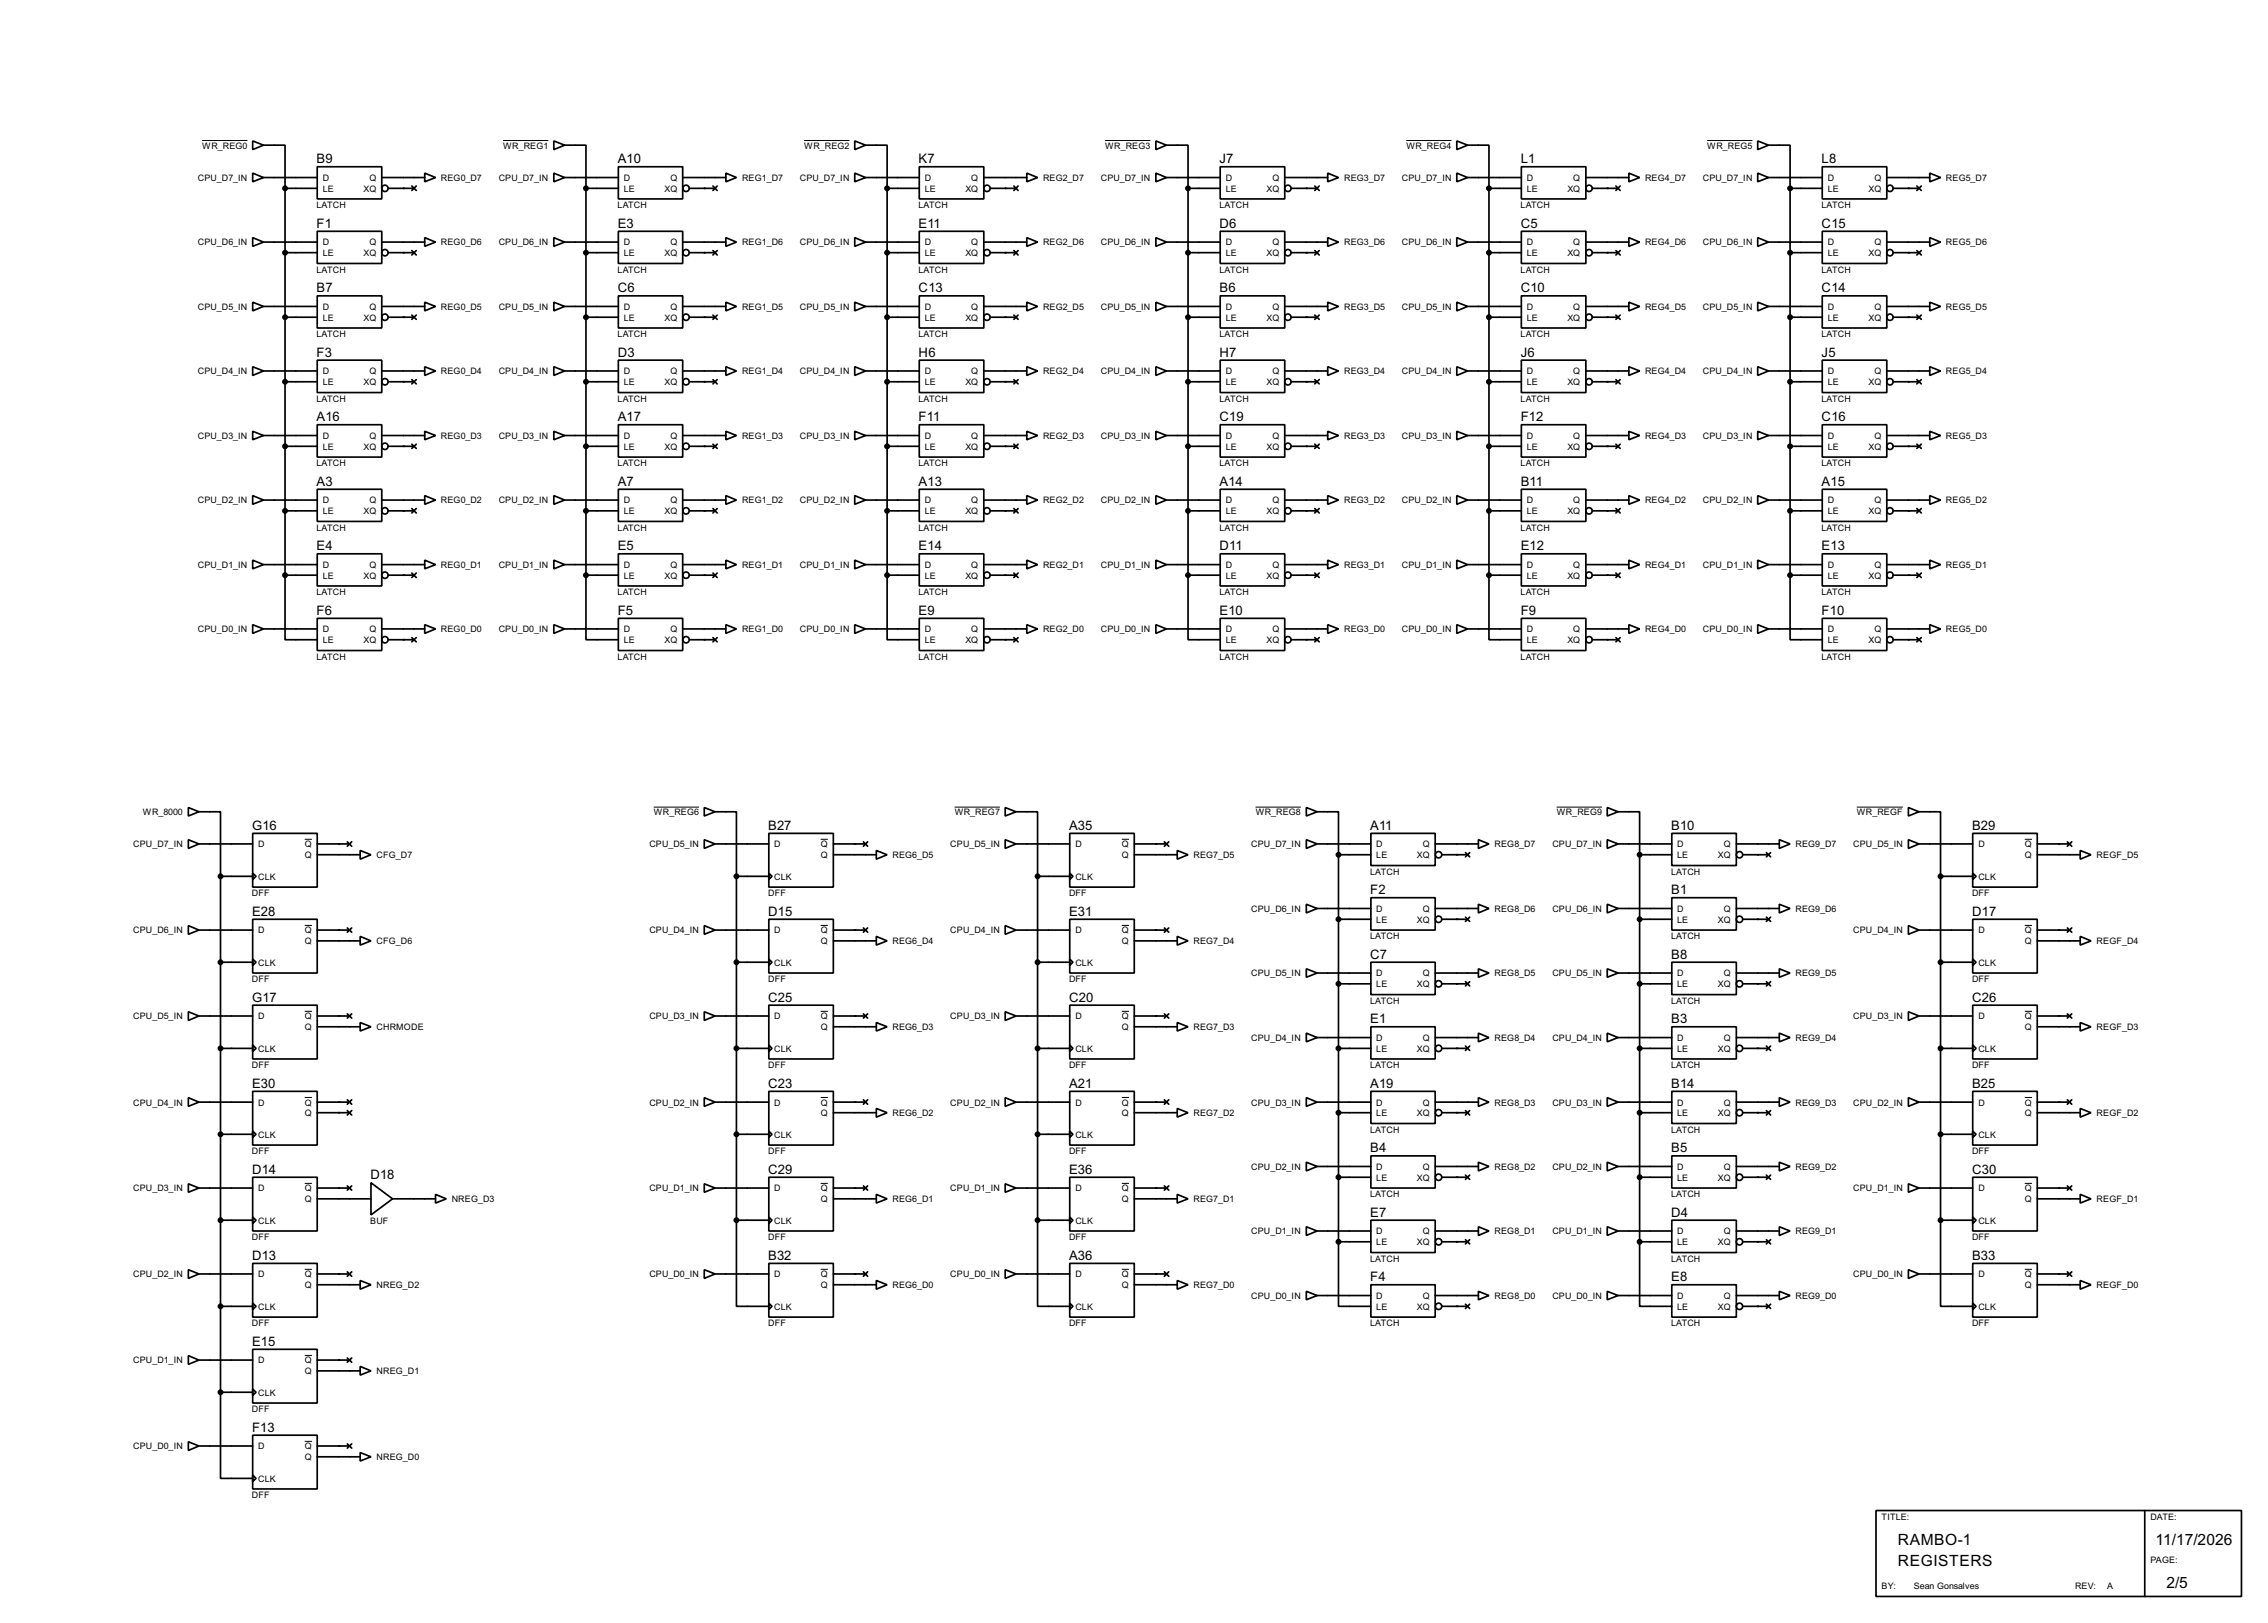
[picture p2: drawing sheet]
<svg xmlns="http://www.w3.org/2000/svg" width="536mm" height="383mm" viewBox="0 0 536 383" stroke-linecap="round" stroke-linejoin="round" font-family="sans-serif">
<defs><g id="words">
<g font-size="4.1">
<text x="448.4" y="365.1">RAMBO-1</text>
<text x="509.3" y="365.1">11/17/2026</text>
<text x="448.4" y="370.1">REGISTERS</text>
<text x="511.9" y="375.2">2/5</text>
</g>
<g font-size="3.5">
<text x="74.8" y="38.6">B9</text>
<text x="146" y="38.6">A10</text>
<text x="217.1" y="38.6">K7</text>
<text x="288.2" y="38.6">J7</text>
<text x="359.3" y="38.6">L1</text>
<text x="430.4" y="38.6">L8</text>
<text x="74.8" y="53.9">F1</text>
<text x="146" y="53.9">E3</text>
<text x="217.1" y="53.9">E11</text>
<text x="288.2" y="53.9">D6</text>
<text x="359.3" y="53.9">C5</text>
<text x="430.4" y="53.9">C15</text>
<text x="74.8" y="69.1">B7</text>
<text x="146" y="69.1">C6</text>
<text x="217.1" y="69.1">C13</text>
<text x="288.2" y="69.1">B6</text>
<text x="359.3" y="69.1">C10</text>
<text x="430.4" y="69.1">C14</text>
<text x="74.8" y="84.3">F3</text>
<text x="146" y="84.3">D3</text>
<text x="217.1" y="84.3">H6</text>
<text x="288.2" y="84.3">H7</text>
<text x="359.3" y="84.3">J6</text>
<text x="430.4" y="84.3">J5</text>
<text x="74.8" y="99.5">A16</text>
<text x="146" y="99.5">A17</text>
<text x="217.1" y="99.5">F11</text>
<text x="288.2" y="99.5">C19</text>
<text x="359.3" y="99.5">F12</text>
<text x="430.4" y="99.5">C16</text>
<text x="74.8" y="114.8">A3</text>
<text x="146" y="114.8">A7</text>
<text x="217.1" y="114.8">A13</text>
<text x="288.2" y="114.8">A14</text>
<text x="359.3" y="114.8">B11</text>
<text x="430.4" y="114.8">A15</text>
<text x="74.8" y="130.1">E4</text>
<text x="146" y="130.1">E5</text>
<text x="217.1" y="130.1">E14</text>
<text x="288.2" y="130.1">D11</text>
<text x="359.3" y="130.1">E12</text>
<text x="430.4" y="130.1">E13</text>
<text x="74.8" y="145.3">F6</text>
<text x="146" y="145.3">F5</text>
<text x="217.1" y="145.3">E9</text>
<text x="288.2" y="145.3">E10</text>
<text x="359.3" y="145.3">F9</text>
<text x="430.4" y="145.3">F10</text>
<text x="59.6" y="196.1">G16</text>
<text x="181.5" y="196.1">B27</text>
<text x="252.6" y="196.1">A35</text>
<text x="323.8" y="196.1">A11</text>
<text x="394.9" y="196.1">B10</text>
<text x="466" y="196.1">B29</text>
<text x="323.8" y="211.3">F2</text>
<text x="394.9" y="211.3">B1</text>
<text x="59.6" y="216.4">E28</text>
<text x="181.5" y="216.4">D15</text>
<text x="252.6" y="216.4">E31</text>
<text x="466" y="216.4">D17</text>
<text x="323.8" y="226.6">C7</text>
<text x="394.9" y="226.6">B8</text>
<text x="59.6" y="236.7">G17</text>
<text x="181.5" y="236.7">C25</text>
<text x="252.6" y="236.7">C20</text>
<text x="466" y="236.7">C26</text>
<text x="323.8" y="241.8">E1</text>
<text x="394.9" y="241.8">B3</text>
<text x="59.6" y="257.1">E30</text>
<text x="181.5" y="257.1">C23</text>
<text x="252.6" y="257.1">A21</text>
<text x="323.8" y="257.1">A19</text>
<text x="394.9" y="257.1">B14</text>
<text x="466" y="257.1">B25</text>
<text x="323.8" y="272.3">B4</text>
<text x="394.9" y="272.3">B5</text>
<text x="59.6" y="277.4">D14</text>
<text x="87.5" y="278.7">D18</text>
<text x="181.5" y="277.4">C29</text>
<text x="252.6" y="277.4">E36</text>
<text x="466" y="277.4">C30</text>
<text x="323.8" y="287.5">E7</text>
<text x="394.9" y="287.5">D4</text>
<text x="59.6" y="297.7">D13</text>
<text x="181.5" y="297.7">B32</text>
<text x="252.6" y="297.7">A36</text>
<text x="466" y="297.7">B33</text>
<text x="323.8" y="302.8">F4</text>
<text x="394.9" y="302.8">E8</text>
<text x="59.6" y="318">E15</text>
<text x="59.6" y="338.3">F13</text>
</g>
<g font-size="2.4">
<text x="47.8" y="35.1">WR_REG0</text>
<text x="118.9" y="35.1">WR_REG1</text>
<text x="190" y="35.1">WR_REG2</text>
<text x="261.1" y="35.1">WR_REG3</text>
<text x="332.3" y="35.1">WR_REG4</text>
<text x="403.4" y="35.1">WR_REG5</text>
<text x="46.7" y="42.7">CPU_D7_IN</text>
<text x="76.3" y="42.7">D</text>
<text x="76.3" y="45.3">LE</text>
<text x="85.9" y="45.3">XQ</text>
<text x="87.3" y="42.7">Q</text>
<text x="104.2" y="42.7">REG0_D7</text>
<text x="117.8" y="42.7">CPU_D7_IN</text>
<text x="147.4" y="42.7">D</text>
<text x="147.4" y="45.3">LE</text>
<text x="157" y="45.3">XQ</text>
<text x="158.4" y="42.7">Q</text>
<text x="175.3" y="42.7">REG1_D7</text>
<text x="189" y="42.7">CPU_D7_IN</text>
<text x="218.5" y="42.7">D</text>
<text x="218.5" y="45.3">LE</text>
<text x="228.1" y="45.3">XQ</text>
<text x="229.5" y="42.7">Q</text>
<text x="246.4" y="42.7">REG2_D7</text>
<text x="260.1" y="42.7">CPU_D7_IN</text>
<text x="289.6" y="42.7">D</text>
<text x="289.6" y="45.3">LE</text>
<text x="299.2" y="45.3">XQ</text>
<text x="300.6" y="42.7">Q</text>
<text x="317.6" y="42.7">REG3_D7</text>
<text x="331.2" y="42.7">CPU_D7_IN</text>
<text x="360.7" y="42.7">D</text>
<text x="360.7" y="45.3">LE</text>
<text x="370.3" y="45.3">XQ</text>
<text x="371.7" y="42.7">Q</text>
<text x="388.7" y="42.7">REG4_D7</text>
<text x="402.3" y="42.7">CPU_D7_IN</text>
<text x="431.9" y="42.7">D</text>
<text x="431.9" y="45.3">LE</text>
<text x="441.5" y="45.3">XQ</text>
<text x="442.9" y="42.7">Q</text>
<text x="459.8" y="42.7">REG5_D7</text>
<text x="74.8" y="49.2">LATCH</text>
<text x="145.9" y="49.2">LATCH</text>
<text x="217" y="49.2">LATCH</text>
<text x="288.1" y="49.2">LATCH</text>
<text x="359.3" y="49.2">LATCH</text>
<text x="430.4" y="49.2">LATCH</text>
<text x="46.7" y="58">CPU_D6_IN</text>
<text x="76.3" y="58">D</text>
<text x="87.3" y="58">Q</text>
<text x="104.2" y="58">REG0_D6</text>
<text x="117.8" y="58">CPU_D6_IN</text>
<text x="147.4" y="58">D</text>
<text x="158.4" y="58">Q</text>
<text x="175.3" y="58">REG1_D6</text>
<text x="189" y="58">CPU_D6_IN</text>
<text x="218.5" y="58">D</text>
<text x="229.5" y="58">Q</text>
<text x="246.4" y="58">REG2_D6</text>
<text x="260.1" y="58">CPU_D6_IN</text>
<text x="289.6" y="58">D</text>
<text x="300.6" y="58">Q</text>
<text x="317.6" y="58">REG3_D6</text>
<text x="331.2" y="58">CPU_D6_IN</text>
<text x="360.7" y="58">D</text>
<text x="371.7" y="58">Q</text>
<text x="388.7" y="58">REG4_D6</text>
<text x="402.3" y="58">CPU_D6_IN</text>
<text x="431.9" y="58">D</text>
<text x="442.9" y="58">Q</text>
<text x="459.8" y="58">REG5_D6</text>
<text x="74.8" y="64.5">LATCH</text>
<text x="76.3" y="60.5">LE</text>
<text x="85.9" y="60.5">XQ</text>
<text x="145.9" y="64.5">LATCH</text>
<text x="147.4" y="60.5">LE</text>
<text x="157" y="60.5">XQ</text>
<text x="217" y="64.5">LATCH</text>
<text x="218.5" y="60.5">LE</text>
<text x="228.1" y="60.5">XQ</text>
<text x="288.1" y="64.5">LATCH</text>
<text x="289.6" y="60.5">LE</text>
<text x="299.2" y="60.5">XQ</text>
<text x="359.3" y="64.5">LATCH</text>
<text x="360.7" y="60.5">LE</text>
<text x="370.3" y="60.5">XQ</text>
<text x="430.4" y="64.5">LATCH</text>
<text x="431.9" y="60.5">LE</text>
<text x="441.5" y="60.5">XQ</text>
<text x="46.7" y="73.2">CPU_D5_IN</text>
<text x="76.3" y="73.2">D</text>
<text x="76.3" y="75.8">LE</text>
<text x="85.9" y="75.8">XQ</text>
<text x="87.3" y="73.2">Q</text>
<text x="104.2" y="73.2">REG0_D5</text>
<text x="117.8" y="73.2">CPU_D5_IN</text>
<text x="147.4" y="73.2">D</text>
<text x="147.4" y="75.8">LE</text>
<text x="157" y="75.8">XQ</text>
<text x="158.4" y="73.2">Q</text>
<text x="175.3" y="73.2">REG1_D5</text>
<text x="189" y="73.2">CPU_D5_IN</text>
<text x="218.5" y="73.2">D</text>
<text x="218.5" y="75.8">LE</text>
<text x="228.1" y="75.8">XQ</text>
<text x="229.5" y="73.2">Q</text>
<text x="246.4" y="73.2">REG2_D5</text>
<text x="260.1" y="73.2">CPU_D5_IN</text>
<text x="289.6" y="73.2">D</text>
<text x="289.6" y="75.8">LE</text>
<text x="299.2" y="75.8">XQ</text>
<text x="300.6" y="73.2">Q</text>
<text x="317.6" y="73.2">REG3_D5</text>
<text x="331.2" y="73.2">CPU_D5_IN</text>
<text x="360.7" y="73.2">D</text>
<text x="360.7" y="75.8">LE</text>
<text x="370.3" y="75.8">XQ</text>
<text x="371.7" y="73.2">Q</text>
<text x="388.7" y="73.2">REG4_D5</text>
<text x="402.3" y="73.2">CPU_D5_IN</text>
<text x="431.9" y="73.2">D</text>
<text x="431.9" y="75.8">LE</text>
<text x="441.5" y="75.8">XQ</text>
<text x="442.9" y="73.2">Q</text>
<text x="459.8" y="73.2">REG5_D5</text>
<text x="74.8" y="79.7">LATCH</text>
<text x="145.9" y="79.7">LATCH</text>
<text x="217" y="79.7">LATCH</text>
<text x="288.1" y="79.7">LATCH</text>
<text x="359.3" y="79.7">LATCH</text>
<text x="430.4" y="79.7">LATCH</text>
<text x="46.7" y="88.5">CPU_D4_IN</text>
<text x="76.3" y="88.5">D</text>
<text x="87.3" y="88.5">Q</text>
<text x="104.2" y="88.5">REG0_D4</text>
<text x="117.8" y="88.5">CPU_D4_IN</text>
<text x="147.4" y="88.5">D</text>
<text x="158.4" y="88.5">Q</text>
<text x="175.3" y="88.5">REG1_D4</text>
<text x="189" y="88.5">CPU_D4_IN</text>
<text x="218.5" y="88.5">D</text>
<text x="229.5" y="88.5">Q</text>
<text x="246.4" y="88.5">REG2_D4</text>
<text x="260.1" y="88.5">CPU_D4_IN</text>
<text x="289.6" y="88.5">D</text>
<text x="300.6" y="88.5">Q</text>
<text x="317.6" y="88.5">REG3_D4</text>
<text x="331.2" y="88.5">CPU_D4_IN</text>
<text x="360.7" y="88.5">D</text>
<text x="371.7" y="88.5">Q</text>
<text x="388.7" y="88.5">REG4_D4</text>
<text x="402.3" y="88.5">CPU_D4_IN</text>
<text x="431.9" y="88.5">D</text>
<text x="442.9" y="88.5">Q</text>
<text x="459.8" y="88.5">REG5_D4</text>
<text x="74.8" y="95">LATCH</text>
<text x="76.3" y="91">LE</text>
<text x="85.9" y="91">XQ</text>
<text x="145.9" y="95">LATCH</text>
<text x="147.4" y="91">LE</text>
<text x="157" y="91">XQ</text>
<text x="217" y="95">LATCH</text>
<text x="218.5" y="91">LE</text>
<text x="228.1" y="91">XQ</text>
<text x="288.1" y="95">LATCH</text>
<text x="289.6" y="91">LE</text>
<text x="299.2" y="91">XQ</text>
<text x="359.3" y="95">LATCH</text>
<text x="360.7" y="91">LE</text>
<text x="370.3" y="91">XQ</text>
<text x="430.4" y="95">LATCH</text>
<text x="431.9" y="91">LE</text>
<text x="441.5" y="91">XQ</text>
<text x="46.7" y="103.7">CPU_D3_IN</text>
<text x="76.3" y="103.7">D</text>
<text x="76.3" y="106.3">LE</text>
<text x="85.9" y="106.3">XQ</text>
<text x="87.3" y="103.7">Q</text>
<text x="104.2" y="103.7">REG0_D3</text>
<text x="117.8" y="103.7">CPU_D3_IN</text>
<text x="147.4" y="103.7">D</text>
<text x="147.4" y="106.3">LE</text>
<text x="157" y="106.3">XQ</text>
<text x="158.4" y="103.7">Q</text>
<text x="175.3" y="103.7">REG1_D3</text>
<text x="189" y="103.7">CPU_D3_IN</text>
<text x="218.5" y="103.7">D</text>
<text x="218.5" y="106.3">LE</text>
<text x="228.1" y="106.3">XQ</text>
<text x="229.5" y="103.7">Q</text>
<text x="246.4" y="103.7">REG2_D3</text>
<text x="260.1" y="103.7">CPU_D3_IN</text>
<text x="289.6" y="103.7">D</text>
<text x="289.6" y="106.3">LE</text>
<text x="299.2" y="106.3">XQ</text>
<text x="300.6" y="103.7">Q</text>
<text x="317.6" y="103.7">REG3_D3</text>
<text x="331.2" y="103.7">CPU_D3_IN</text>
<text x="360.7" y="103.7">D</text>
<text x="360.7" y="106.3">LE</text>
<text x="370.3" y="106.3">XQ</text>
<text x="371.7" y="103.7">Q</text>
<text x="388.7" y="103.7">REG4_D3</text>
<text x="402.3" y="103.7">CPU_D3_IN</text>
<text x="431.9" y="103.7">D</text>
<text x="431.9" y="106.3">LE</text>
<text x="441.5" y="106.3">XQ</text>
<text x="442.9" y="103.7">Q</text>
<text x="459.8" y="103.7">REG5_D3</text>
<text x="74.8" y="110.2">LATCH</text>
<text x="145.9" y="110.2">LATCH</text>
<text x="217" y="110.2">LATCH</text>
<text x="288.1" y="110.2">LATCH</text>
<text x="359.3" y="110.2">LATCH</text>
<text x="430.4" y="110.2">LATCH</text>
<text x="46.7" y="119">CPU_D2_IN</text>
<text x="76.3" y="119">D</text>
<text x="87.3" y="119">Q</text>
<text x="104.2" y="119">REG0_D2</text>
<text x="117.8" y="119">CPU_D2_IN</text>
<text x="147.4" y="119">D</text>
<text x="158.4" y="119">Q</text>
<text x="175.3" y="119">REG1_D2</text>
<text x="189" y="119">CPU_D2_IN</text>
<text x="218.5" y="119">D</text>
<text x="229.5" y="119">Q</text>
<text x="246.4" y="119">REG2_D2</text>
<text x="260.1" y="119">CPU_D2_IN</text>
<text x="289.6" y="119">D</text>
<text x="300.6" y="119">Q</text>
<text x="317.6" y="119">REG3_D2</text>
<text x="331.2" y="119">CPU_D2_IN</text>
<text x="360.7" y="119">D</text>
<text x="371.7" y="119">Q</text>
<text x="388.7" y="119">REG4_D2</text>
<text x="402.3" y="119">CPU_D2_IN</text>
<text x="431.9" y="119">D</text>
<text x="442.9" y="119">Q</text>
<text x="459.8" y="119">REG5_D2</text>
<text x="74.8" y="125.4">LATCH</text>
<text x="76.3" y="121.5">LE</text>
<text x="85.9" y="121.5">XQ</text>
<text x="145.9" y="125.4">LATCH</text>
<text x="147.4" y="121.5">LE</text>
<text x="157" y="121.5">XQ</text>
<text x="217" y="125.4">LATCH</text>
<text x="218.5" y="121.5">LE</text>
<text x="228.1" y="121.5">XQ</text>
<text x="288.1" y="125.4">LATCH</text>
<text x="289.6" y="121.5">LE</text>
<text x="299.2" y="121.5">XQ</text>
<text x="359.3" y="125.4">LATCH</text>
<text x="360.7" y="121.5">LE</text>
<text x="370.3" y="121.5">XQ</text>
<text x="430.4" y="125.4">LATCH</text>
<text x="431.9" y="121.5">LE</text>
<text x="441.5" y="121.5">XQ</text>
<text x="46.7" y="134.2">CPU_D1_IN</text>
<text x="76.3" y="134.2">D</text>
<text x="76.3" y="136.7">LE</text>
<text x="85.9" y="136.7">XQ</text>
<text x="87.3" y="134.2">Q</text>
<text x="104.2" y="134.2">REG0_D1</text>
<text x="117.8" y="134.2">CPU_D1_IN</text>
<text x="147.4" y="134.2">D</text>
<text x="147.4" y="136.7">LE</text>
<text x="157" y="136.7">XQ</text>
<text x="158.4" y="134.2">Q</text>
<text x="175.3" y="134.2">REG1_D1</text>
<text x="189" y="134.2">CPU_D1_IN</text>
<text x="218.5" y="134.2">D</text>
<text x="218.5" y="136.7">LE</text>
<text x="228.1" y="136.7">XQ</text>
<text x="229.5" y="134.2">Q</text>
<text x="246.4" y="134.2">REG2_D1</text>
<text x="260.1" y="134.2">CPU_D1_IN</text>
<text x="289.6" y="134.2">D</text>
<text x="289.6" y="136.7">LE</text>
<text x="299.2" y="136.7">XQ</text>
<text x="300.6" y="134.2">Q</text>
<text x="317.6" y="134.2">REG3_D1</text>
<text x="331.2" y="134.2">CPU_D1_IN</text>
<text x="360.7" y="134.2">D</text>
<text x="360.7" y="136.7">LE</text>
<text x="370.3" y="136.7">XQ</text>
<text x="371.7" y="134.2">Q</text>
<text x="388.7" y="134.2">REG4_D1</text>
<text x="402.3" y="134.2">CPU_D1_IN</text>
<text x="431.9" y="134.2">D</text>
<text x="431.9" y="136.7">LE</text>
<text x="441.5" y="136.7">XQ</text>
<text x="442.9" y="134.2">Q</text>
<text x="459.8" y="134.2">REG5_D1</text>
<text x="74.8" y="140.7">LATCH</text>
<text x="145.9" y="140.7">LATCH</text>
<text x="217" y="140.7">LATCH</text>
<text x="288.1" y="140.7">LATCH</text>
<text x="359.3" y="140.7">LATCH</text>
<text x="430.4" y="140.7">LATCH</text>
<text x="46.7" y="149.4">CPU_D0_IN</text>
<text x="76.3" y="149.4">D</text>
<text x="87.3" y="149.4">Q</text>
<text x="104.2" y="149.4">REG0_D0</text>
<text x="117.8" y="149.4">CPU_D0_IN</text>
<text x="147.4" y="149.4">D</text>
<text x="158.4" y="149.4">Q</text>
<text x="175.3" y="149.4">REG1_D0</text>
<text x="189" y="149.4">CPU_D0_IN</text>
<text x="218.5" y="149.4">D</text>
<text x="229.5" y="149.4">Q</text>
<text x="246.4" y="149.4">REG2_D0</text>
<text x="260.1" y="149.4">CPU_D0_IN</text>
<text x="289.6" y="149.4">D</text>
<text x="300.6" y="149.4">Q</text>
<text x="317.6" y="149.4">REG3_D0</text>
<text x="331.2" y="149.4">CPU_D0_IN</text>
<text x="360.7" y="149.4">D</text>
<text x="371.7" y="149.4">Q</text>
<text x="388.7" y="149.4">REG4_D0</text>
<text x="402.3" y="149.4">CPU_D0_IN</text>
<text x="431.9" y="149.4">D</text>
<text x="442.9" y="149.4">Q</text>
<text x="459.8" y="149.4">REG5_D0</text>
<text x="74.8" y="155.9">LATCH</text>
<text x="76.3" y="152">LE</text>
<text x="85.9" y="152">XQ</text>
<text x="145.9" y="155.9">LATCH</text>
<text x="147.4" y="152">LE</text>
<text x="157" y="152">XQ</text>
<text x="217" y="155.9">LATCH</text>
<text x="218.5" y="152">LE</text>
<text x="228.1" y="152">XQ</text>
<text x="288.1" y="155.9">LATCH</text>
<text x="289.6" y="152">LE</text>
<text x="299.2" y="152">XQ</text>
<text x="359.3" y="155.9">LATCH</text>
<text x="360.7" y="152">LE</text>
<text x="370.3" y="152">XQ</text>
<text x="430.4" y="155.9">LATCH</text>
<text x="431.9" y="152">LE</text>
<text x="441.5" y="152">XQ</text>
<text x="33.8" y="192.6">WR_8000</text>
<text x="154.5" y="192.6">WR_REG6</text>
<text x="225.6" y="192.6">WR_REG7</text>
<text x="296.7" y="192.6">WR_REG8</text>
<text x="367.8" y="192.6">WR_REG9</text>
<text x="438.7" y="192.6">WR_REGF</text>
<text x="31.5" y="200.2">CPU_D7_IN</text>
<text x="61" y="200.2">D</text>
<text x="72" y="200.2">Q</text>
<text x="72" y="202.8">Q</text>
<text x="89" y="202.8">CFG_D7</text>
<text x="153.4" y="200.2">CPU_D5_IN</text>
<text x="182.9" y="200.2">D</text>
<text x="193.9" y="200.2">Q</text>
<text x="193.9" y="202.8">Q</text>
<text x="210.9" y="202.8">REG6_D5</text>
<text x="224.5" y="200.2">CPU_D5_IN</text>
<text x="254.1" y="200.2">D</text>
<text x="265.1" y="200.2">Q</text>
<text x="265.1" y="202.8">Q</text>
<text x="282" y="202.8">REG7_D5</text>
<text x="295.6" y="200.2">CPU_D7_IN</text>
<text x="325.2" y="200.2">D</text>
<text x="325.2" y="202.8">LE</text>
<text x="334.8" y="202.8">XQ</text>
<text x="336.2" y="200.2">Q</text>
<text x="353.1" y="200.2">REG8_D7</text>
<text x="366.8" y="200.2">CPU_D7_IN</text>
<text x="396.3" y="200.2">D</text>
<text x="396.3" y="202.8">LE</text>
<text x="405.9" y="202.8">XQ</text>
<text x="407.3" y="200.2">Q</text>
<text x="424.2" y="200.2">REG9_D7</text>
<text x="437.9" y="200.2">CPU_D5_IN</text>
<text x="467.4" y="200.2">D</text>
<text x="478.4" y="200.2">Q</text>
<text x="478.4" y="202.8">Q</text>
<text x="495.4" y="202.8">REGF_D5</text>
<text x="61" y="207.9">CLK</text>
<text x="182.9" y="207.9">CLK</text>
<text x="254.1" y="207.9">CLK</text>
<text x="323.7" y="206.7">LATCH</text>
<text x="394.8" y="206.7">LATCH</text>
<text x="467.4" y="207.9">CLK</text>
<text x="59.5" y="211.8">DFF</text>
<text x="181.5" y="211.8">DFF</text>
<text x="252.6" y="211.8">DFF</text>
<text x="295.6" y="215.5">CPU_D6_IN</text>
<text x="325.2" y="215.5">D</text>
<text x="336.2" y="215.5">Q</text>
<text x="353.1" y="215.5">REG8_D6</text>
<text x="366.8" y="215.5">CPU_D6_IN</text>
<text x="396.3" y="215.5">D</text>
<text x="407.3" y="215.5">Q</text>
<text x="424.2" y="215.5">REG9_D6</text>
<text x="465.9" y="211.8">DFF</text>
<text x="31.5" y="220.6">CPU_D6_IN</text>
<text x="61" y="220.6">D</text>
<text x="72" y="220.6">Q</text>
<text x="153.4" y="220.6">CPU_D4_IN</text>
<text x="182.9" y="220.6">D</text>
<text x="193.9" y="220.6">Q</text>
<text x="224.5" y="220.6">CPU_D4_IN</text>
<text x="254.1" y="220.6">D</text>
<text x="265.1" y="220.6">Q</text>
<text x="323.7" y="222">LATCH</text>
<text x="325.2" y="218">LE</text>
<text x="334.8" y="218">XQ</text>
<text x="394.8" y="222">LATCH</text>
<text x="396.3" y="218">LE</text>
<text x="405.9" y="218">XQ</text>
<text x="437.9" y="220.6">CPU_D4_IN</text>
<text x="467.4" y="220.6">D</text>
<text x="478.4" y="220.6">Q</text>
<text x="72" y="223.1">Q</text>
<text x="89" y="223.1">CFG_D6</text>
<text x="193.9" y="223.1">Q</text>
<text x="210.9" y="223.1">REG6_D4</text>
<text x="265.1" y="223.1">Q</text>
<text x="282" y="223.1">REG7_D4</text>
<text x="478.4" y="223.1">Q</text>
<text x="495.4" y="223.1">REGF_D4</text>
<text x="59.5" y="232.1">DFF</text>
<text x="61" y="228.2">CLK</text>
<text x="181.5" y="232.1">DFF</text>
<text x="182.9" y="228.2">CLK</text>
<text x="252.6" y="232.1">DFF</text>
<text x="254.1" y="228.2">CLK</text>
<text x="295.6" y="230.7">CPU_D5_IN</text>
<text x="325.2" y="230.7">D</text>
<text x="325.2" y="233.3">LE</text>
<text x="334.8" y="233.3">XQ</text>
<text x="336.2" y="230.7">Q</text>
<text x="353.1" y="230.7">REG8_D5</text>
<text x="366.8" y="230.7">CPU_D5_IN</text>
<text x="396.3" y="230.7">D</text>
<text x="396.3" y="233.3">LE</text>
<text x="405.9" y="233.3">XQ</text>
<text x="407.3" y="230.7">Q</text>
<text x="424.2" y="230.7">REG9_D5</text>
<text x="465.9" y="232.1">DFF</text>
<text x="467.4" y="228.2">CLK</text>
<text x="323.7" y="237.2">LATCH</text>
<text x="394.8" y="237.2">LATCH</text>
<text x="31.5" y="240.9">CPU_D5_IN</text>
<text x="61" y="240.9">D</text>
<text x="72" y="240.9">Q</text>
<text x="72" y="243.4">Q</text>
<text x="89" y="243.4">CHRMODE</text>
<text x="153.4" y="240.9">CPU_D3_IN</text>
<text x="182.9" y="240.9">D</text>
<text x="193.9" y="240.9">Q</text>
<text x="193.9" y="243.4">Q</text>
<text x="210.9" y="243.4">REG6_D3</text>
<text x="224.5" y="240.9">CPU_D3_IN</text>
<text x="254.1" y="240.9">D</text>
<text x="265.1" y="240.9">Q</text>
<text x="265.1" y="243.4">Q</text>
<text x="282" y="243.4">REG7_D3</text>
<text x="295.6" y="246">CPU_D4_IN</text>
<text x="325.2" y="246">D</text>
<text x="336.2" y="246">Q</text>
<text x="353.1" y="246">REG8_D4</text>
<text x="366.8" y="246">CPU_D4_IN</text>
<text x="396.3" y="246">D</text>
<text x="407.3" y="246">Q</text>
<text x="424.2" y="246">REG9_D4</text>
<text x="437.9" y="240.9">CPU_D3_IN</text>
<text x="467.4" y="240.9">D</text>
<text x="478.4" y="240.9">Q</text>
<text x="478.4" y="243.4">Q</text>
<text x="495.4" y="243.4">REGF_D3</text>
<text x="61" y="248.5">CLK</text>
<text x="182.9" y="248.5">CLK</text>
<text x="254.1" y="248.5">CLK</text>
<text x="325.2" y="248.5">LE</text>
<text x="334.8" y="248.5">XQ</text>
<text x="396.3" y="248.5">LE</text>
<text x="405.9" y="248.5">XQ</text>
<text x="467.4" y="248.5">CLK</text>
<text x="59.5" y="252.4">DFF</text>
<text x="181.5" y="252.4">DFF</text>
<text x="252.6" y="252.4">DFF</text>
<text x="323.7" y="252.4">LATCH</text>
<text x="394.8" y="252.4">LATCH</text>
<text x="465.9" y="252.4">DFF</text>
<text x="31.5" y="261.2">CPU_D4_IN</text>
<text x="61" y="261.2">D</text>
<text x="72" y="261.2">Q</text>
<text x="72" y="263.7">Q</text>
<text x="153.4" y="261.2">CPU_D2_IN</text>
<text x="182.9" y="261.2">D</text>
<text x="193.9" y="261.2">Q</text>
<text x="193.9" y="263.7">Q</text>
<text x="210.9" y="263.7">REG6_D2</text>
<text x="224.5" y="261.2">CPU_D2_IN</text>
<text x="254.1" y="261.2">D</text>
<text x="265.1" y="261.2">Q</text>
<text x="265.1" y="263.7">Q</text>
<text x="282" y="263.7">REG7_D2</text>
<text x="295.6" y="261.2">CPU_D3_IN</text>
<text x="325.2" y="261.2">D</text>
<text x="325.2" y="263.7">LE</text>
<text x="334.8" y="263.7">XQ</text>
<text x="336.2" y="261.2">Q</text>
<text x="353.1" y="261.2">REG8_D3</text>
<text x="366.8" y="261.2">CPU_D3_IN</text>
<text x="396.3" y="261.2">D</text>
<text x="396.3" y="263.7">LE</text>
<text x="405.9" y="263.7">XQ</text>
<text x="407.3" y="261.2">Q</text>
<text x="424.2" y="261.2">REG9_D3</text>
<text x="437.9" y="261.2">CPU_D2_IN</text>
<text x="467.4" y="261.2">D</text>
<text x="478.4" y="261.2">Q</text>
<text x="478.4" y="263.7">Q</text>
<text x="495.4" y="263.7">REGF_D2</text>
<text x="61" y="268.8">CLK</text>
<text x="182.9" y="268.8">CLK</text>
<text x="254.1" y="268.8">CLK</text>
<text x="323.7" y="267.7">LATCH</text>
<text x="394.8" y="267.7">LATCH</text>
<text x="467.4" y="268.8">CLK</text>
<text x="59.5" y="272.8">DFF</text>
<text x="181.5" y="272.8">DFF</text>
<text x="252.6" y="272.8">DFF</text>
<text x="465.9" y="272.8">DFF</text>
<text x="31.5" y="281.5">CPU_D3_IN</text>
<text x="61" y="281.5">D</text>
<text x="72" y="281.5">Q</text>
<text x="153.4" y="281.5">CPU_D1_IN</text>
<text x="182.9" y="281.5">D</text>
<text x="193.9" y="281.5">Q</text>
<text x="224.5" y="281.5">CPU_D1_IN</text>
<text x="254.1" y="281.5">D</text>
<text x="265.1" y="281.5">Q</text>
<text x="295.6" y="276.4">CPU_D2_IN</text>
<text x="325.2" y="276.4">D</text>
<text x="325.2" y="279">LE</text>
<text x="334.8" y="279">XQ</text>
<text x="336.2" y="276.4">Q</text>
<text x="353.1" y="276.4">REG8_D2</text>
<text x="366.8" y="276.4">CPU_D2_IN</text>
<text x="396.3" y="276.4">D</text>
<text x="396.3" y="279">LE</text>
<text x="405.9" y="279">XQ</text>
<text x="407.3" y="276.4">Q</text>
<text x="424.2" y="276.4">REG9_D2</text>
<text x="437.9" y="281.5">CPU_D1_IN</text>
<text x="467.4" y="281.5">D</text>
<text x="478.4" y="281.5">Q</text>
<text x="72" y="284.1">Q</text>
<text x="106.7" y="284.1">NREG_D3</text>
<text x="193.9" y="284.1">Q</text>
<text x="210.9" y="284.1">REG6_D1</text>
<text x="265.1" y="284.1">Q</text>
<text x="282" y="284.1">REG7_D1</text>
<text x="323.7" y="282.9">LATCH</text>
<text x="394.8" y="282.9">LATCH</text>
<text x="478.4" y="284.1">Q</text>
<text x="495.4" y="284.1">REGF_D1</text>
<text x="59.5" y="293.1">DFF</text>
<text x="61" y="289.1">CLK</text>
<text x="87.5" y="289.3">BUF</text>
<text x="181.5" y="293.1">DFF</text>
<text x="182.9" y="289.1">CLK</text>
<text x="252.6" y="293.1">DFF</text>
<text x="254.1" y="289.1">CLK</text>
<text x="295.6" y="291.7">CPU_D1_IN</text>
<text x="325.2" y="291.7">D</text>
<text x="336.2" y="291.7">Q</text>
<text x="353.1" y="291.7">REG8_D1</text>
<text x="366.8" y="291.7">CPU_D1_IN</text>
<text x="396.3" y="291.7">D</text>
<text x="407.3" y="291.7">Q</text>
<text x="424.2" y="291.7">REG9_D1</text>
<text x="465.9" y="293.1">DFF</text>
<text x="467.4" y="289.1">CLK</text>
<text x="323.7" y="298.2">LATCH</text>
<text x="325.2" y="294.2">LE</text>
<text x="334.8" y="294.2">XQ</text>
<text x="394.8" y="298.2">LATCH</text>
<text x="396.3" y="294.2">LE</text>
<text x="405.9" y="294.2">XQ</text>
<text x="31.5" y="301.8">CPU_D2_IN</text>
<text x="61" y="301.8">D</text>
<text x="72" y="301.8">Q</text>
<text x="72" y="304.4">Q</text>
<text x="89" y="304.4">NREG_D2</text>
<text x="153.4" y="301.8">CPU_D0_IN</text>
<text x="182.9" y="301.8">D</text>
<text x="193.9" y="301.8">Q</text>
<text x="193.9" y="304.4">Q</text>
<text x="210.9" y="304.4">REG6_D0</text>
<text x="224.5" y="301.8">CPU_D0_IN</text>
<text x="254.1" y="301.8">D</text>
<text x="265.1" y="301.8">Q</text>
<text x="265.1" y="304.4">Q</text>
<text x="282" y="304.4">REG7_D0</text>
<text x="437.9" y="301.8">CPU_D0_IN</text>
<text x="467.4" y="301.8">D</text>
<text x="478.4" y="301.8">Q</text>
<text x="478.4" y="304.4">Q</text>
<text x="495.4" y="304.4">REGF_D0</text>
<text x="61" y="309.5">CLK</text>
<text x="182.9" y="309.5">CLK</text>
<text x="254.1" y="309.5">CLK</text>
<text x="295.6" y="306.9">CPU_D0_IN</text>
<text x="325.2" y="306.9">D</text>
<text x="325.2" y="309.5">LE</text>
<text x="334.8" y="309.5">XQ</text>
<text x="336.2" y="306.9">Q</text>
<text x="353.1" y="306.9">REG8_D0</text>
<text x="366.8" y="306.9">CPU_D0_IN</text>
<text x="396.3" y="306.9">D</text>
<text x="396.3" y="309.5">LE</text>
<text x="405.9" y="309.5">XQ</text>
<text x="407.3" y="306.9">Q</text>
<text x="424.2" y="306.9">REG9_D0</text>
<text x="467.4" y="309.5">CLK</text>
<text x="59.5" y="313.4">DFF</text>
<text x="181.5" y="313.4">DFF</text>
<text x="252.6" y="313.4">DFF</text>
<text x="323.7" y="313.4">LATCH</text>
<text x="394.8" y="313.4">LATCH</text>
<text x="465.9" y="313.4">DFF</text>
<text x="31.5" y="322.2">CPU_D1_IN</text>
<text x="61" y="322.2">D</text>
<text x="72" y="322.2">Q</text>
<text x="61" y="329.8">CLK</text>
<text x="72" y="324.7">Q</text>
<text x="89" y="324.7">NREG_D1</text>
<text x="59.5" y="333.7">DFF</text>
<text x="31.5" y="342.5">CPU_D0_IN</text>
<text x="61" y="342.5">D</text>
<text x="72" y="342.5">Q</text>
<text x="72" y="345">Q</text>
<text x="89" y="345">NREG_D0</text>
<text x="61" y="350.1">CLK</text>
<text x="59.5" y="354">DFF</text>
<text x="444.6" y="359.1">TITLE:</text>
<text x="508.1" y="359.1">DATE:</text>
<text x="508.1" y="369.2">PAGE:</text>
<text x="444.6" y="375.6">BY:</text>
<text x="452.2" y="375.6">Sean Gonsalves</text>
<text x="490.3" y="375.6">REV:</text>
<text x="497.9" y="375.6">A</text>
</g>
</g></defs>
<g fill="none" stroke="#000" stroke-width=".4">
<path d="M59.7 33.3l2.6 1-2.6 1.1zM62.3 34.3h5.1v10.2M75 39.4h15.2v7.6h-15.2zM130.9 33.3l2.5 1-2.5 1.1zM133.4 34.3h5.1v10.2M146.1 39.4h15.2v7.6h-15.2zM202 33.3l2.5 1-2.5 1.1zM204.5 34.3h5.1v10.2M217.2 39.4h15.3v7.6h-15.3zM273.1 33.3l2.5 1-2.5 1.1zM275.6 34.3h5.1v10.2M288.3 39.4h15.3v7.6h-15.3z"/>
<path d="M344.2 33.3l2.6 1-2.6 1.1zM346.8 34.3h5v10.2M359.5 39.4h15.2v7.6h-15.2zM415.3 33.3l2.6 1-2.6 1.1zM417.9 34.3h5.1v10.2M430.6 39.4h15.2v7.6h-15.2zM59.7 40.9l2.6 1.1-2.6 1zM59.7 56.2l2.6 1-2.6 1zM62.3 42h12.7M62.3 57.2h12.7M67.4 44.5v91.4M67.4 44.5h7.6"/>
<path d="M67.4 59.7h7.6M75 54.7h15.2v7.6h-15.2zM90.2 42h10.2M90.2 57.2h10.2M91.7 44.5h6.1M91.7 59.7h6.1M97.3 44l1.1 1M97.3 59.2l1.1 1.1M98.4 44l-1.1 1M98.4 59.2l-1.1 1.1M100.4 40.9l2.5 1.1-2.5 1zM100.4 56.2l2.5 1-2.5 1z"/>
<path d="M130.9 56.2l2.5 1-2.5 1zM130.9 40.9l2.5 1.1-2.5 1zM133.4 42h12.7M133.4 57.2h12.7M138.5 44.5v91.4M138.5 44.5h7.6M138.5 59.7h7.6M146.1 54.7h15.2v7.6h-15.2zM161.3 42h10.2M161.3 57.2h10.2M162.9 44.5h6.1M162.9 59.7h6.1"/>
<path d="M168.5 44l1 1M168.5 59.2l1 1.1M169.5 44l-1 1M169.5 59.2l-1 1.1M171.5 40.9l2.5 1.1-2.5 1zM171.5 56.2l2.5 1-2.5 1zM202 56.2l2.5 1-2.5 1zM202 40.9l2.5 1.1-2.5 1zM204.5 42h12.7M204.5 57.2h12.7M209.6 44.5v91.4M209.6 44.5h7.6"/>
<path d="M209.6 59.7h7.6M217.2 54.7h15.3v7.6h-15.3zM232.5 42h10.1M232.5 57.2h10.1M234 44.5h6.1M234 59.7h6.1M239.6 44l1 1M239.6 59.2l1 1.1M240.6 44l-1 1M240.6 59.2l-1 1.1M242.6 40.9l2.6 1.1-2.6 1zM242.6 56.2l2.6 1-2.6 1z"/>
<path d="M273.1 56.2l2.5 1-2.5 1zM273.1 40.9l2.5 1.1-2.5 1zM275.6 42h12.7M275.6 57.2h12.7M280.7 44.5v91.4M280.7 44.5h7.6M280.7 59.7h7.6M288.3 54.7h15.3v7.6h-15.3zM303.6 42h10.1M303.6 57.2h10.1M305.1 44.5h6.1M305.1 59.7h6.1"/>
<path d="M310.7 44l1 1M310.7 59.2l1 1.1M311.7 44l-1 1M311.7 59.2l-1 1.1M313.7 40.9l2.6 1.1-2.6 1zM313.7 56.2l2.6 1-2.6 1zM344.2 40.9l2.6 1.1-2.6 1zM344.2 56.2l2.6 1-2.6 1zM346.8 42h12.7M346.8 57.2h12.7M351.8 44.5v91.4M351.8 44.5h7.7"/>
<path d="M351.8 59.7h7.7M359.5 54.7h15.2v7.6h-15.2zM374.7 42h10.2M374.7 57.2h10.2M376.2 44.5h6.1M376.2 59.7h6.1M381.8 44l1 1M381.8 59.2l1 1.1M382.8 44l-1 1M382.8 59.2l-1 1.1M384.9 40.9l2.5 1.1-2.5 1zM384.9 56.2l2.5 1-2.5 1z"/>
<path d="M415.3 56.2l2.6 1-2.6 1zM415.3 40.9l2.6 1.1-2.6 1zM417.9 42h12.7M417.9 57.2h12.7M423 44.5v91.4M423 44.5h7.6M423 59.7h7.6M430.6 54.7h15.2v7.6h-15.2zM445.8 42h10.2M445.8 57.2h10.2M447.3 44.5h6.1M447.3 59.7h6.1"/>
<path d="M452.9 44l1.1 1M452.9 59.2l1.1 1.1M454 44l-1.1 1M454 59.2l-1.1 1.1M456 40.9l2.5 1.1-2.5 1zM456 56.2l2.5 1-2.5 1zM59.7 71.4l2.6 1-2.6 1.1zM62.3 72.4h12.7M67.4 75h7.6M75 69.9h15.2v7.6h-15.2zM90.2 72.4h10.2M91.7 75h6.1"/>
<path d="M97.3 74.5l1.1 1M98.4 74.5l-1.1 1M100.4 71.4l2.5 1-2.5 1.1zM130.9 71.4l2.5 1-2.5 1.1zM133.4 72.4h12.7M138.5 75h7.6M146.1 69.9h15.2v7.6h-15.2zM161.3 72.4h10.2M162.9 75h6.1M168.5 74.5l1 1M169.5 74.5l-1 1M171.5 71.4l2.5 1-2.5 1.1z"/>
<path d="M202 71.4l2.5 1-2.5 1.1zM204.5 72.4h12.7M209.6 75h7.6M217.2 69.9h15.3v7.6h-15.3zM232.5 72.4h10.1M234 75h6.1M239.6 74.5l1 1M240.6 74.5l-1 1M242.6 71.4l2.6 1-2.6 1.1zM273.1 71.4l2.5 1-2.5 1.1zM275.6 72.4h12.7M280.7 75h7.6"/>
<path d="M288.3 69.9h15.3v7.6h-15.3zM303.6 72.4h10.1M305.1 75h6.1M310.7 74.5l1 1M311.7 74.5l-1 1M313.7 71.4l2.6 1-2.6 1.1zM344.2 71.4l2.6 1-2.6 1.1zM346.8 72.4h12.7M351.8 75h7.7M359.5 69.9h15.2v7.6h-15.2zM374.7 72.4h10.2M376.2 75h6.1"/>
<path d="M381.8 74.5l1 1M382.8 74.5l-1 1M384.9 71.4l2.5 1-2.5 1.1zM415.3 71.4l2.6 1-2.6 1.1zM417.9 72.4h12.7M423 75h7.6M430.6 69.9h15.2v7.6h-15.2zM445.8 72.4h10.2M447.3 75h6.1M452.9 74.5l1.1 1M454 74.5l-1.1 1M456 71.4l2.5 1-2.5 1.1z"/>
<path d="M59.7 86.7l2.6 1-2.6 1zM62.3 87.7h12.7M67.4 90.2h7.6M75 85.1h15.2v7.7h-15.2zM90.2 87.7h10.2M91.7 90.2h6.1M97.3 89.7l1.1 1M98.4 89.7l-1.1 1M100.4 86.7l2.5 1-2.5 1zM130.9 86.7l2.5 1-2.5 1zM133.4 87.7h12.7M138.5 90.2h7.6"/>
<path d="M146.1 85.1h15.2v7.7h-15.2zM161.3 87.7h10.2M162.9 90.2h6.1M168.5 89.7l1 1M169.5 89.7l-1 1M171.5 86.7l2.5 1-2.5 1zM202 86.7l2.5 1-2.5 1zM204.5 87.7h12.7M209.6 90.2h7.6M217.2 85.1h15.3v7.7h-15.3zM232.5 87.7h10.1M234 90.2h6.1"/>
<path d="M239.6 89.7l1 1M240.6 89.7l-1 1M242.6 86.7l2.6 1-2.6 1zM273.1 86.7l2.5 1-2.5 1zM275.6 87.7h12.7M280.7 90.2h7.6M288.3 85.1h15.3v7.7h-15.3zM303.6 87.7h10.1M305.1 90.2h6.1M310.7 89.7l1 1M311.7 89.7l-1 1M313.7 86.7l2.6 1-2.6 1z"/>
<path d="M344.2 86.7l2.6 1-2.6 1zM346.8 87.7h12.7M351.8 90.2h7.7M359.5 85.1h15.2v7.7h-15.2zM374.7 87.7h10.2M376.2 90.2h6.1M381.8 89.7l1 1M382.8 89.7l-1 1M384.9 86.7l2.5 1-2.5 1zM415.3 86.7l2.6 1-2.6 1zM417.9 87.7h12.7M423 90.2h7.6"/>
<path d="M430.6 85.1h15.2v7.7h-15.2zM445.8 87.7h10.2M447.3 90.2h6.1M452.9 89.7l1.1 1M454 89.7l-1.1 1M456 86.7l2.5 1-2.5 1zM59.7 117.1l2.6 1.1-2.6 1zM59.7 101.9l2.6 1-2.6 1zM62.3 102.9h12.7M62.3 118.2h12.7M67.4 105.5h7.6M75 100.4h15.2v7.6h-15.2z"/>
<path d="M75 115.6h15.2v7.6h-15.2zM90.2 102.9h10.2M90.2 118.2h10.2M91.7 105.5h6.1M97.3 105l1.1 1M98.4 105l-1.1 1M100.4 101.9l2.5 1-2.5 1zM100.4 117.1l2.5 1.1-2.5 1zM130.9 117.1l2.5 1.1-2.5 1zM130.9 101.9l2.5 1-2.5 1zM133.4 102.9h12.7M133.4 118.2h12.7"/>
<path d="M138.5 105.5h7.6M146.1 100.4h15.2v7.6h-15.2zM146.1 115.6h15.2v7.6h-15.2zM161.3 102.9h10.2M161.3 118.2h10.2M162.9 105.5h6.1M168.5 105l1 1M169.5 105l-1 1M171.5 101.9l2.5 1-2.5 1zM171.5 117.1l2.5 1.1-2.5 1zM202 117.1l2.5 1.1-2.5 1zM202 101.9l2.5 1-2.5 1z"/>
<path d="M204.5 102.9h12.7M204.5 118.2h12.7M209.6 105.5h7.6M217.2 100.4h15.3v7.6h-15.3zM217.2 115.6h15.3v7.6h-15.3zM232.5 102.9h10.1M232.5 118.2h10.1M234 105.5h6.1M239.6 105l1 1M240.6 105l-1 1M242.6 101.9l2.6 1-2.6 1zM242.6 117.1l2.6 1.1-2.6 1z"/>
<path d="M273.1 117.1l2.5 1.1-2.5 1zM273.1 101.9l2.5 1-2.5 1zM275.6 102.9h12.7M275.6 118.2h12.7M280.7 105.5h7.6M288.3 100.4h15.3v7.6h-15.3zM288.3 115.6h15.3v7.6h-15.3zM303.6 102.9h10.1M303.6 118.2h10.1M305.1 105.5h6.1M310.7 105l1 1M311.7 105l-1 1"/>
<path d="M313.7 101.9l2.6 1-2.6 1zM313.7 117.1l2.6 1.1-2.6 1zM344.2 117.1l2.6 1.1-2.6 1zM344.2 101.9l2.6 1-2.6 1zM346.8 102.9h12.7M346.8 118.2h12.7M351.8 105.5h7.7M359.5 100.4h15.2v7.6h-15.2zM359.5 115.6h15.2v7.6h-15.2zM374.7 102.9h10.2M374.7 118.2h10.2M376.2 105.5h6.1"/>
<path d="M381.8 105l1 1M382.8 105l-1 1M384.9 101.9l2.5 1-2.5 1zM384.9 117.1l2.5 1.1-2.5 1zM415.3 101.9l2.6 1-2.6 1zM415.3 117.1l2.6 1.1-2.6 1zM417.9 102.9h12.7M417.9 118.2h12.7M423 105.5h7.6M430.6 100.4h15.2v7.6h-15.2zM430.6 115.6h15.2v7.6h-15.2zM445.8 102.9h10.2"/>
<path d="M445.8 118.2h10.2M447.3 105.5h6.1M452.9 105l1.1 1M454 105l-1.1 1M456 101.9l2.5 1-2.5 1zM456 117.1l2.5 1.1-2.5 1zM59.7 132.4l2.6 1-2.6 1zM62.3 133.4h12.7M67.4 135.9v15.3h7.6M67.4 120.7h7.6M67.4 135.9h7.6M75 130.9h15.2v7.6h-15.2z"/>
<path d="M90.2 133.4h10.2M91.7 120.7h6.1M91.7 135.9h6.1M97.3 120.2l1.1 1M97.3 135.4l1.1 1.1M98.4 120.2l-1.1 1M98.4 135.4l-1.1 1.1M100.4 132.4l2.5 1-2.5 1zM130.9 132.4l2.5 1-2.5 1zM133.4 133.4h12.7M138.5 135.9v15.3h7.6M138.5 120.7h7.6"/>
<path d="M138.5 135.9h7.6M146.1 130.9h15.2v7.6h-15.2zM161.3 133.4h10.2M162.9 120.7h6.1M162.9 135.9h6.1M168.5 120.2l1 1M168.5 135.4l1 1.1M169.5 120.2l-1 1M169.5 135.4l-1 1.1M171.5 132.4l2.5 1-2.5 1zM202 132.4l2.5 1-2.5 1zM204.5 133.4h12.7"/>
<path d="M209.6 135.9v15.3h7.6M209.6 120.7h7.6M209.6 135.9h7.6M217.2 130.9h15.3v7.6h-15.3zM232.5 133.4h10.1M234 120.7h6.1M234 135.9h6.1M239.6 120.2l1 1M239.6 135.4l1 1.1M240.6 120.2l-1 1M240.6 135.4l-1 1.1M242.6 132.4l2.6 1-2.6 1z"/>
<path d="M273.1 132.4l2.5 1-2.5 1zM275.6 133.4h12.7M280.7 135.9v15.3h7.6M280.7 120.7h7.6M280.7 135.9h7.6M288.3 130.9h15.3v7.6h-15.3zM303.6 133.4h10.1M305.1 120.7h6.1M305.1 135.9h6.1M310.7 120.2l1 1M310.7 135.4l1 1.1M311.7 120.2l-1 1"/>
<path d="M311.7 135.4l-1 1.1M313.7 132.4l2.6 1-2.6 1zM344.2 132.4l2.6 1-2.6 1zM346.8 133.4h12.7M351.8 135.9v15.3h7.7M351.8 120.7h7.7M351.8 135.9h7.7M359.5 130.9h15.2v7.6h-15.2zM374.7 133.4h10.2M376.2 120.7h6.1M376.2 135.9h6.1M381.8 120.2l1 1"/>
<path d="M381.8 135.4l1 1.1M382.8 120.2l-1 1M382.8 135.4l-1 1.1M384.9 132.4l2.5 1-2.5 1zM415.3 132.4l2.6 1-2.6 1zM417.9 133.4h12.7M423 135.9v15.3h7.6M423 120.7h7.6M423 135.9h7.6M430.6 130.9h15.2v7.6h-15.2zM445.8 133.4h10.2M447.3 120.7h6.1"/>
<path d="M447.3 135.9h6.1M452.9 120.2l1.1 1M452.9 135.4l1.1 1.1M454 120.2l-1.1 1M454 135.4l-1.1 1.1M456 132.4l2.5 1-2.5 1zM59.7 147.6l2.6 1-2.6 1.1zM62.3 148.6h12.7M75 146.1h15.2v7.6h-15.2zM90.2 148.6h10.2M91.7 151.2h6.1M97.3 150.7l1.1 1"/>
<path d="M98.4 150.7l-1.1 1M100.4 147.6l2.5 1-2.5 1.1zM130.9 147.6l2.5 1-2.5 1.1zM133.4 148.6h12.7M146.1 146.1h15.2v7.6h-15.2zM161.3 148.6h10.2M162.9 151.2h6.1M168.5 150.7l1 1M169.5 150.7l-1 1M171.5 147.6l2.5 1-2.5 1.1zM202 147.6l2.5 1-2.5 1.1zM204.5 148.6h12.7"/>
<path d="M217.2 146.1h15.3v7.6h-15.3zM232.5 148.6h10.1M234 151.2h6.1M239.6 150.7l1 1M240.6 150.7l-1 1M242.6 147.6l2.6 1-2.6 1.1zM273.1 147.6l2.5 1-2.5 1.1zM275.6 148.6h12.7M288.3 146.1h15.3v7.6h-15.3zM303.6 148.6h10.1M305.1 151.2h6.1M310.7 150.7l1 1"/>
<path d="M311.7 150.7l-1 1M313.7 147.6l2.6 1-2.6 1.1zM344.2 147.6l2.6 1-2.6 1.1zM346.8 148.6h12.7M359.5 146.1h15.2v7.6h-15.2zM374.7 148.6h10.2M376.2 151.2h6.1M381.8 150.7l1 1M382.8 150.7l-1 1M384.9 147.6l2.5 1-2.5 1.1zM415.3 147.6l2.6 1-2.6 1.1zM417.9 148.6h12.7"/>
<path d="M430.6 146.1h15.2v7.6h-15.2zM445.8 148.6h10.2M447.3 151.2h6.1M452.9 150.7l1.1 1M454 150.7l-1.1 1M456 147.6l2.5 1-2.5 1.1zM44.5 198.4l2.5 1-2.5 1.1zM44.5 190.8l2.5 1-2.5 1zM47 191.8h5.1v15.3M47 199.4h12.7M59.7 196.9h15.3v12.7h-15.3zM75 199.4h7.6"/>
<path d="M82.1 198.9l1 1.1M83.1 198.9l-1 1.1M166.4 198.4l2.6 1-2.6 1.1zM166.4 190.8l2.6 1-2.6 1zM169 191.8h5v15.3M169 199.4h12.7M181.7 196.9h15.2v12.7h-15.2zM196.9 199.4h7.6M204 198.9l1 1.1M205 198.9l-1 1.1M237.5 198.4l2.6 1-2.6 1.1zM237.5 190.8l2.6 1-2.6 1z"/>
<path d="M240.1 191.8h5.1v15.3M240.1 199.4h12.7M252.8 196.9h15.2v12.7h-15.2zM268 199.4h7.6M275.1 198.9l1.1 1.1M276.2 198.9l-1.1 1.1M308.7 198.4l2.5 1-2.5 1.1zM308.7 190.8l2.5 1-2.5 1zM311.2 191.8h5.1v10.2M311.2 199.4h12.7M323.9 196.9h15.2v7.6h-15.2zM339.1 199.4h10.2"/>
<path d="M349.3 198.4l2.5 1-2.5 1.1zM379.8 198.4l2.5 1-2.5 1.1zM379.8 190.8l2.5 1-2.5 1zM382.3 191.8h5.1v10.2M382.3 199.4h12.7M395 196.9h15.3v7.6h-15.3zM410.3 199.4h10.1M420.4 198.4l2.6 1-2.6 1.1zM450.9 198.4l2.5 1-2.5 1.1zM450.9 190.8l2.5 1-2.5 1zM453.4 191.8h5.1v15.3M453.4 199.4h12.7"/>
<path d="M466.1 196.9h15.3v12.7h-15.3zM481.4 199.4h7.6M488.5 198.9l1 1.1M489.5 198.9l-1 1.1M44.5 218.7l2.5 1.1-2.5 1zM47 219.8h12.7M52.1 207.1v121.9M52.1 207.1h7.6M59.7 206.3l.8 .8-.8 .7zM59.7 217.2h15.3v12.7h-15.3zM75 202h10.1M75 219.8h7.6"/>
<path d="M82.1 219.3l1 1M83.1 219.3l-1 1M85.1 201l2.6 1-2.6 1zM166.4 218.7l2.6 1.1-2.6 1zM169 219.8h12.7M174 207.1h7.7M174 207.1v81.2M181.7 206.3l.7 .8-.7 .7zM181.7 217.2h15.2v12.7h-15.2zM196.9 202h10.2M196.9 219.8h7.6M204 219.3l1 1"/>
<path d="M205 219.3l-1 1M207.1 201l2.5 1-2.5 1zM237.5 218.7l2.6 1.1-2.6 1zM240.1 219.8h12.7M245.2 207.1h7.6M245.2 207.1v81.2M252.8 206.3l.7 .8-.7 .7zM252.8 217.2h15.2v12.7h-15.2zM268 202h10.2M268 219.8h7.6M275.1 219.3l1.1 1M276.2 219.3l-1.1 1"/>
<path d="M278.2 201l2.5 1-2.5 1zM308.7 213.7l2.5 1-2.5 1zM311.2 214.7h12.7M316.3 202h7.6M316.3 202v91.4M316.3 217.2h7.6M323.9 212.1h15.2v7.7h-15.2zM339.1 214.7h10.2M340.7 202h6.1M340.7 217.2h6.1M346.3 201.5l1 1M346.3 216.7l1 1"/>
<path d="M347.3 201.5l-1 1M347.3 216.7l-1 1M349.3 213.7l2.5 1-2.5 1zM379.8 213.7l2.5 1-2.5 1zM382.3 214.7h12.7M387.4 202h7.6M387.4 202v91.4M387.4 217.2h7.6M395 212.1h15.3v7.7h-15.3zM410.3 214.7h10.1M411.8 202h6.1M411.8 217.2h6.1"/>
<path d="M417.4 201.5l1 1M417.4 216.7l1 1M418.4 201.5l-1 1M418.4 216.7l-1 1M420.4 213.7l2.6 1-2.6 1zM450.9 218.7l2.5 1.1-2.5 1zM453.4 219.8h12.7M458.5 207.1h7.6M458.5 207.1v81.2M466.1 206.3l.8 .8-.8 .7zM466.1 217.2h15.3v12.7h-15.3zM481.4 202h10.1"/>
<path d="M481.4 219.8h7.6M488.5 219.3l1 1M489.5 219.3l-1 1M491.5 201l2.6 1-2.6 1zM44.5 239.1l2.5 1-2.5 1zM52.1 227.4h7.6M59.7 237.5h15.3v12.7h-15.3zM59.7 226.6l.8 .8-.8 .7zM75 222.3h10.1M82.1 239.6l1 1M83.1 239.6l-1 1M85.1 221.3l2.6 1-2.6 1z"/>
<path d="M166.4 239.1l2.6 1-2.6 1zM174 227.4h7.7M181.7 226.6l.7 .8-.7 .7zM181.7 237.5h15.2v12.7h-15.2zM196.9 222.3h10.2M204 239.6l1 1M205 239.6l-1 1M207.1 221.3l2.5 1-2.5 1zM237.5 239.1l2.6 1-2.6 1zM245.2 227.4h7.6M252.8 226.6l.7 .8-.7 .7zM252.8 237.5h15.2v12.7h-15.2z"/>
<path d="M268 222.3h10.2M275.1 239.6l1.1 1M276.2 239.6l-1.1 1M278.2 221.3l2.5 1-2.5 1zM308.7 228.9l2.5 1-2.5 1zM311.2 229.9h12.7M316.3 232.5h7.6M323.9 227.4h15.2v7.6h-15.2zM339.1 229.9h10.2M340.7 232.5h6.1M346.3 232l1 1M347.3 232l-1 1"/>
<path d="M349.3 228.9l2.5 1-2.5 1zM379.8 228.9l2.5 1-2.5 1zM382.3 229.9h12.7M387.4 232.5h7.6M395 227.4h15.3v7.6h-15.3zM410.3 229.9h10.1M411.8 232.5h6.1M417.4 232l1 1M418.4 232l-1 1M420.4 228.9l2.6 1-2.6 1zM450.9 239.1l2.5 1-2.5 1zM458.5 227.4h7.6"/>
<path d="M466.1 237.5h15.3v12.7h-15.3zM466.1 226.6l.8 .8-.8 .7zM481.4 222.3h10.1M488.5 239.6l1 1M489.5 239.6l-1 1M491.5 221.3l2.6 1-2.6 1zM44.5 259.4l2.5 1-2.5 1zM47 240.1h12.7M52.1 247.7h7.6M59.7 257.9h15.3v12.7h-15.3zM59.7 246.9l.8 .8-.8 .8zM75 240.1h7.6"/>
<path d="M75 242.6h10.1M82.1 259.9l1 1M83.1 259.9l-1 1M85.1 241.6l2.6 1-2.6 1zM166.4 259.4l2.6 1-2.6 1zM169 240.1h12.7M174 247.7h7.7M181.7 246.9l.7 .8-.7 .8zM181.7 257.9h15.2v12.7h-15.2zM196.9 240.1h7.6M196.9 242.6h10.2M204 259.9l1 1"/>
<path d="M205 259.9l-1 1M207.1 241.6l2.5 1-2.5 1zM237.5 259.4l2.6 1-2.6 1zM240.1 240.1h12.7M245.2 247.7h7.6M252.8 257.9h15.2v12.7h-15.2zM252.8 246.9l.7 .8-.7 .8zM268 240.1h7.6M268 242.6h10.2M275.1 259.9l1.1 1M276.2 259.9l-1.1 1M278.2 241.6l2.5 1-2.5 1z"/>
<path d="M308.7 259.4l2.5 1-2.5 1zM308.7 244.1l2.5 1.1-2.5 1zM311.2 245.2h12.7M316.3 247.7h7.6M323.9 242.6h15.2v7.6h-15.2zM323.9 257.9h15.2v7.6h-15.2zM339.1 245.2h10.2M340.7 247.7h6.1M346.3 247.2l1 1M347.3 247.2l-1 1M349.3 244.1l2.5 1.1-2.5 1zM349.3 259.4l2.5 1-2.5 1z"/>
<path d="M379.8 244.1l2.5 1.1-2.5 1zM379.8 259.4l2.5 1-2.5 1zM382.3 245.2h12.7M387.4 247.7h7.6M395 242.6h15.3v7.6h-15.3zM395 257.9h15.3v7.6h-15.3zM410.3 245.2h10.1M411.8 247.7h6.1M417.4 247.2l1 1M418.4 247.2l-1 1M420.4 244.1l2.6 1.1-2.6 1zM420.4 259.4l2.6 1-2.6 1z"/>
<path d="M450.9 259.4l2.5 1-2.5 1zM453.4 240.1h12.7M458.5 247.7h7.6M466.1 257.9h15.3v12.7h-15.3zM466.1 246.9l.8 .8-.8 .8zM481.4 240.1h7.6M481.4 242.6h10.1M488.5 259.9l1 1M489.5 259.9l-1 1M491.5 241.6l2.6 1-2.6 1zM44.5 279.7l2.5 1-2.5 1zM47 260.4h12.7"/>
<path d="M52.1 268h7.6M59.7 267.3l.8 .7-.8 .8zM59.7 278.2h15.3v12.7h-15.3zM75 260.4h7.6M75 262.9h7.6M82.1 262.4l1 1.1M83.1 262.4l-1 1.1M87.7 279.5l5.1 3.8-5.1 3.8zM166.4 279.7l2.6 1-2.6 1zM169 260.4h12.7M174 268h7.7M181.7 267.3l.7 .7-.7 .8z"/>
<path d="M181.7 278.2h15.2v12.7h-15.2zM196.9 260.4h7.6M196.9 262.9h10.2M207.1 261.9l2.5 1-2.5 1.1zM237.5 279.7l2.6 1-2.6 1zM240.1 260.4h12.7M245.2 268h7.6M252.8 278.2h15.2v12.7h-15.2zM252.8 267.3l.7 .7-.7 .8zM268 260.4h7.6M268 262.9h10.2M278.2 261.9l2.5 1-2.5 1.1z"/>
<path d="M308.7 274.6l2.5 1-2.5 1.1zM311.2 260.4h12.7M311.2 275.6h12.7M316.3 262.9h7.6M316.3 278.2h7.6M323.9 273.1h15.2v7.6h-15.2zM339.1 260.4h10.2M339.1 275.6h10.2M340.7 262.9h6.1M340.7 278.2h6.1M346.3 262.4l1 1.1M346.3 277.7l1 1"/>
<path d="M347.3 262.4l-1 1.1M347.3 277.7l-1 1M349.3 274.6l2.5 1-2.5 1.1zM379.8 274.6l2.5 1-2.5 1.1zM382.3 260.4h12.7M382.3 275.6h12.7M387.4 262.9h7.6M387.4 278.2h7.6M395 273.1h15.3v7.6h-15.3zM410.3 260.4h10.1M410.3 275.6h10.1M411.8 262.9h6.1"/>
<path d="M411.8 278.2h6.1M417.4 262.4l1 1.1M417.4 277.7l1 1M418.4 262.4l-1 1.1M418.4 277.7l-1 1M420.4 274.6l2.6 1-2.6 1.1zM450.9 279.7l2.5 1-2.5 1zM453.4 260.4h12.7M458.5 268h7.6M466.1 267.3l.8 .7-.8 .8zM466.1 278.2h15.3v12.7h-15.3zM481.4 260.4h7.6"/>
<path d="M481.4 262.9h10.1M491.5 261.9l2.6 1-2.6 1.1zM47 280.7h12.7M52.1 288.3h7.6M59.7 298.5h15.3v12.7h-15.3zM59.7 287.6l.8 .7-.8 .8zM75 283.3h12.7M75 280.7h7.6M82.1 280.2l1 1M83.1 280.2l-1 1M92.8 283.3h10.1M102.9 282.2l2.6 1.1-2.6 1z"/>
<path d="M169 280.7h12.7M174 288.3v20.4h7.7M174 288.3h7.7M181.7 287.6l.7 .7-.7 .8zM181.7 298.5h15.2v12.7h-15.2zM196.9 283.3h10.2M196.9 280.7h7.6M204 280.2l1 1M205 280.2l-1 1M207.1 282.2l2.5 1.1-2.5 1zM240.1 280.7h12.7M245.2 288.3v20.4h7.6"/>
<path d="M245.2 288.3h7.6M252.8 287.6l.7 .7-.7 .8zM252.8 298.5h15.2v12.7h-15.2zM268 283.3h10.2M268 280.7h7.6M275.1 280.2l1.1 1M276.2 280.2l-1.1 1M278.2 282.2l2.5 1.1-2.5 1zM308.7 289.9l2.5 1-2.5 1zM311.2 290.9h12.7M316.3 293.4v15.3h7.6M316.3 293.4h7.6"/>
<path d="M323.9 288.3h15.2v7.7h-15.2zM339.1 290.9h10.2M340.7 293.4h6.1M346.3 292.9l1 1M347.3 292.9l-1 1M349.3 289.9l2.5 1-2.5 1zM379.8 289.9l2.5 1-2.5 1zM382.3 290.9h12.7M387.4 293.4v15.3h7.6M387.4 293.4h7.6M395 288.3h15.3v7.7h-15.3zM410.3 290.9h10.1"/>
<path d="M411.8 293.4h6.1M417.4 292.9l1 1M418.4 292.9l-1 1M420.4 289.9l2.6 1-2.6 1zM453.4 280.7h12.7M458.5 288.3v20.4h7.6M458.5 288.3h7.6M466.1 298.5h15.3v12.7h-15.3zM466.1 287.6l.8 .7-.8 .8zM481.4 283.3h10.1M481.4 280.7h7.6M488.5 280.2l1 1"/>
<path d="M489.5 280.2l-1 1M491.5 282.2l2.6 1.1-2.6 1zM44.5 300l2.5 1-2.5 1.1zM47 301h12.7M52.1 308.7h7.6M59.7 318.8h15.3v12.7h-15.3zM59.7 307.9l.8 .8-.8 .7zM75 301h7.6M75 303.6h10.1M82.1 300.5l1 1.1M83.1 300.5l-1 1.1M85.1 302.6l2.6 1-2.6 1z"/>
<path d="M166.4 300l2.6 1-2.6 1.1zM169 301h12.7M181.7 307.9l.7 .8-.7 .7zM196.9 301h7.6M196.9 303.6h10.2M204 300.5l1 1.1M205 300.5l-1 1.1M207.1 302.6l2.5 1-2.5 1zM237.5 300l2.6 1-2.6 1.1zM240.1 301h12.7M252.8 307.9l.7 .8-.7 .7zM268 301h7.6"/>
<path d="M268 303.6h10.2M275.1 300.5l1.1 1.1M276.2 300.5l-1.1 1.1M278.2 302.6l2.5 1-2.5 1zM308.7 305.1l2.5 1-2.5 1zM311.2 306.1h12.7M323.9 303.6h15.2v7.6h-15.2zM339.1 306.1h10.2M340.7 308.7h6.1M346.3 308.2l1 1M347.3 308.2l-1 1M349.3 305.1l2.5 1-2.5 1z"/>
<path d="M379.8 305.1l2.5 1-2.5 1zM382.3 306.1h12.7M395 303.6h15.3v7.6h-15.3zM410.3 306.1h10.1M411.8 308.7h6.1M417.4 308.2l1 1M418.4 308.2l-1 1M420.4 305.1l2.6 1-2.6 1zM450.9 300l2.5 1-2.5 1.1zM453.4 301h12.7M466.1 307.9l.8 .8-.8 .7zM481.4 301h7.6"/>
<path d="M481.4 303.6h10.1M488.5 300.5l1 1.1M489.5 300.5l-1 1.1M491.5 302.6l2.6 1-2.6 1zM44.5 320.3l2.5 1.1-2.5 1zM47 321.4h12.7M52.1 329v20.3h7.6M52.1 329h7.6M59.7 339.1h15.3v12.7h-15.3zM59.7 328.2l.8 .8-.8 .7zM75 321.4h7.6M75 323.9h10.1"/>
<path d="M82.1 320.9l1 1M83.1 320.9l-1 1M85.1 322.9l2.6 1-2.6 1zM44.5 340.7l2.5 1-2.5 1zM47 341.7h12.7M59.7 348.5l.8 .8-.8 .8zM75 341.7h7.6M75 344.2h10.1M82.1 341.2l1 1M83.1 341.2l-1 1M85.1 343.2l2.6 1-2.6 1zM443.3 356.9h86.3v20.3h-86.3z"/>
<path d="M506.8 356.9v20.3"/>
<circle cx="90.9" cy="59.7" r=".75"/>
<circle cx="90.9" cy="44.5" r=".75"/>
<circle cx="162.1" cy="59.7" r=".75"/>
<circle cx="162.1" cy="44.5" r=".75"/>
<circle cx="233.2" cy="59.7" r=".75"/>
<circle cx="233.2" cy="44.5" r=".75"/>
<circle cx="304.3" cy="59.7" r=".75"/>
<circle cx="304.3" cy="44.5" r=".75"/>
<circle cx="375.4" cy="59.7" r=".75"/>
<circle cx="375.4" cy="44.5" r=".75"/>
<circle cx="446.5" cy="59.7" r=".75"/>
<circle cx="446.5" cy="44.5" r=".75"/>
<circle cx="90.9" cy="75" r=".75"/>
<circle cx="162.1" cy="75" r=".75"/>
<circle cx="233.2" cy="75" r=".75"/>
<circle cx="304.3" cy="75" r=".75"/>
<circle cx="375.4" cy="75" r=".75"/>
<circle cx="446.5" cy="75" r=".75"/>
<circle cx="90.9" cy="90.2" r=".75"/>
<circle cx="162.1" cy="90.2" r=".75"/>
<circle cx="233.2" cy="90.2" r=".75"/>
<circle cx="304.3" cy="90.2" r=".75"/>
<circle cx="375.4" cy="90.2" r=".75"/>
<circle cx="446.5" cy="90.2" r=".75"/>
<circle cx="90.9" cy="105.5" r=".75"/>
<circle cx="162.1" cy="105.5" r=".75"/>
<circle cx="233.2" cy="105.5" r=".75"/>
<circle cx="304.3" cy="105.5" r=".75"/>
<circle cx="375.4" cy="105.5" r=".75"/>
<circle cx="446.5" cy="105.5" r=".75"/>
<circle cx="90.9" cy="120.7" r=".75"/>
<circle cx="90.9" cy="135.9" r=".75"/>
<circle cx="162.1" cy="120.7" r=".75"/>
<circle cx="162.1" cy="135.9" r=".75"/>
<circle cx="233.2" cy="120.7" r=".75"/>
<circle cx="233.2" cy="135.9" r=".75"/>
<circle cx="304.3" cy="120.7" r=".75"/>
<circle cx="304.3" cy="135.9" r=".75"/>
<circle cx="375.4" cy="135.9" r=".75"/>
<circle cx="375.4" cy="120.7" r=".75"/>
<circle cx="446.5" cy="135.9" r=".75"/>
<circle cx="446.5" cy="120.7" r=".75"/>
<circle cx="90.9" cy="151.2" r=".75"/>
<circle cx="162.1" cy="151.2" r=".75"/>
<circle cx="233.2" cy="151.2" r=".75"/>
<circle cx="304.3" cy="151.2" r=".75"/>
<circle cx="375.4" cy="151.2" r=".75"/>
<circle cx="446.5" cy="151.2" r=".75"/>
<circle cx="339.9" cy="202" r=".75"/>
<circle cx="339.9" cy="217.2" r=".75"/>
<circle cx="411" cy="202" r=".75"/>
<circle cx="411" cy="217.2" r=".75"/>
<circle cx="339.9" cy="232.5" r=".75"/>
<circle cx="411" cy="232.5" r=".75"/>
<circle cx="339.9" cy="247.7" r=".75"/>
<circle cx="411" cy="247.7" r=".75"/>
<circle cx="339.9" cy="278.2" r=".75"/>
<circle cx="339.9" cy="262.9" r=".75"/>
<circle cx="411" cy="262.9" r=".75"/>
<circle cx="411" cy="278.2" r=".75"/>
<circle cx="339.9" cy="293.4" r=".75"/>
<circle cx="411" cy="293.4" r=".75"/>
<circle cx="339.9" cy="308.7" r=".75"/>
<circle cx="411" cy="308.7" r=".75"/>
</g>
<g fill="#000">
<circle cx="95.3" cy="44.5" r=".2"/>
<circle cx="95.3" cy="59.7" r=".2"/>
<circle cx="166.4" cy="59.7" r=".2"/>
<circle cx="166.4" cy="44.5" r=".2"/>
<circle cx="237.5" cy="44.5" r=".2"/>
<circle cx="237.5" cy="59.7" r=".2"/>
<circle cx="308.7" cy="59.7" r=".2"/>
<circle cx="308.7" cy="44.5" r=".2"/>
<circle cx="379.8" cy="59.7" r=".2"/>
<circle cx="379.8" cy="44.5" r=".2"/>
<circle cx="450.9" cy="59.7" r=".2"/>
<circle cx="450.9" cy="44.5" r=".2"/>
<circle cx="95.3" cy="75" r=".2"/>
<circle cx="166.4" cy="75" r=".2"/>
<circle cx="237.5" cy="75" r=".2"/>
<circle cx="308.7" cy="75" r=".2"/>
<circle cx="379.8" cy="75" r=".2"/>
<circle cx="450.9" cy="75" r=".2"/>
<circle cx="95.3" cy="90.2" r=".2"/>
<circle cx="166.4" cy="90.2" r=".2"/>
<circle cx="237.5" cy="90.2" r=".2"/>
<circle cx="308.7" cy="90.2" r=".2"/>
<circle cx="379.8" cy="90.2" r=".2"/>
<circle cx="450.9" cy="90.2" r=".2"/>
<circle cx="95.3" cy="105.5" r=".2"/>
<circle cx="166.4" cy="105.5" r=".2"/>
<circle cx="237.5" cy="105.5" r=".2"/>
<circle cx="308.7" cy="105.5" r=".2"/>
<circle cx="379.8" cy="105.5" r=".2"/>
<circle cx="450.9" cy="105.5" r=".2"/>
<circle cx="95.3" cy="135.9" r=".2"/>
<circle cx="95.3" cy="120.7" r=".2"/>
<circle cx="166.4" cy="135.9" r=".2"/>
<circle cx="166.4" cy="120.7" r=".2"/>
<circle cx="237.5" cy="135.9" r=".2"/>
<circle cx="237.5" cy="120.7" r=".2"/>
<circle cx="308.7" cy="120.7" r=".2"/>
<circle cx="308.7" cy="135.9" r=".2"/>
<circle cx="379.8" cy="120.7" r=".2"/>
<circle cx="379.8" cy="135.9" r=".2"/>
<circle cx="450.9" cy="135.9" r=".2"/>
<circle cx="450.9" cy="120.7" r=".2"/>
<circle cx="95.3" cy="151.2" r=".2"/>
<circle cx="166.4" cy="151.2" r=".2"/>
<circle cx="237.5" cy="151.2" r=".2"/>
<circle cx="308.7" cy="151.2" r=".2"/>
<circle cx="379.8" cy="151.2" r=".2"/>
<circle cx="450.9" cy="151.2" r=".2"/>
<circle cx="80.1" cy="199.4" r=".2"/>
<circle cx="202" cy="199.4" r=".2"/>
<circle cx="273.1" cy="199.4" r=".2"/>
<circle cx="486.5" cy="199.4" r=".2"/>
<circle cx="80.1" cy="219.8" r=".2"/>
<circle cx="202" cy="219.8" r=".2"/>
<circle cx="273.1" cy="219.8" r=".2"/>
<circle cx="344.2" cy="202" r=".2"/>
<circle cx="344.2" cy="217.2" r=".2"/>
<circle cx="415.3" cy="202" r=".2"/>
<circle cx="415.3" cy="217.2" r=".2"/>
<circle cx="486.5" cy="219.8" r=".2"/>
<circle cx="344.2" cy="232.5" r=".2"/>
<circle cx="415.3" cy="232.5" r=".2"/>
<circle cx="80.1" cy="240.1" r=".2"/>
<circle cx="202" cy="240.1" r=".2"/>
<circle cx="273.1" cy="240.1" r=".2"/>
<circle cx="344.2" cy="247.7" r=".2"/>
<circle cx="415.3" cy="247.7" r=".2"/>
<circle cx="486.5" cy="240.1" r=".2"/>
<circle cx="80.1" cy="260.4" r=".2"/>
<circle cx="80.1" cy="262.9" r=".2"/>
<circle cx="202" cy="260.4" r=".2"/>
<circle cx="273.1" cy="260.4" r=".2"/>
<circle cx="344.2" cy="262.9" r=".2"/>
<circle cx="344.2" cy="278.2" r=".2"/>
<circle cx="415.3" cy="262.9" r=".2"/>
<circle cx="415.3" cy="278.2" r=".2"/>
<circle cx="486.5" cy="260.4" r=".2"/>
<circle cx="80.1" cy="280.7" r=".2"/>
<circle cx="202" cy="280.7" r=".2"/>
<circle cx="273.1" cy="280.7" r=".2"/>
<circle cx="344.2" cy="293.4" r=".2"/>
<circle cx="415.3" cy="293.4" r=".2"/>
<circle cx="486.5" cy="280.7" r=".2"/>
<circle cx="80.1" cy="301" r=".2"/>
<circle cx="202" cy="301" r=".2"/>
<circle cx="273.1" cy="301" r=".2"/>
<circle cx="344.2" cy="308.7" r=".2"/>
<circle cx="415.3" cy="308.7" r=".2"/>
<circle cx="486.5" cy="301" r=".2"/>
<circle cx="80.1" cy="321.4" r=".2"/>
<circle cx="80.1" cy="341.7" r=".2"/>
</g>
<g fill="none" stroke="#000" stroke-width=".24">
<path d="M47.8 33.2h10.7M118.9 33.2h10.7M190 33.2h10.7M261.1 33.2h10.7M332.3 33.2h10.7M403.4 33.2h10.7M72 198.3h1.7M154.5 190.7h10.7M193.9 198.3h1.7M225.6 190.7h10.7M265.1 198.3h1.7M296.7 190.7h10.7"/>
<path d="M367.8 190.7h10.7M438.7 190.7h10.9M478.4 198.3h1.7M72 218.7h1.7M193.9 218.7h1.7M265.1 218.7h1.7M478.4 218.7h1.7M72 239h1.7M193.9 239h1.7M265.1 239h1.7M478.4 239h1.7M72 259.3h1.7"/>
<path d="M193.9 259.3h1.7M265.1 259.3h1.7M478.4 259.3h1.7M72 279.6h1.7M193.9 279.6h1.7M265.1 279.6h1.7M478.4 279.6h1.7M72 299.9h1.7M193.9 299.9h1.7M265.1 299.9h1.7M478.4 299.9h1.7M72 320.3h1.7"/>
<path d="M72 340.6h1.7"/>
</g>
<g fill="#000" stroke="#000" stroke-width=".4">
<circle cx="67.3" cy="44.5" r=".5"/>
<circle cx="67.3" cy="59.7" r=".5"/>
<circle cx="138.4" cy="44.5" r=".5"/>
<circle cx="138.4" cy="59.7" r=".5"/>
<circle cx="209.6" cy="59.7" r=".5"/>
<circle cx="209.6" cy="44.5" r=".5"/>
<circle cx="280.7" cy="59.7" r=".5"/>
<circle cx="280.7" cy="44.5" r=".5"/>
<circle cx="351.8" cy="59.7" r=".5"/>
<circle cx="351.8" cy="44.5" r=".5"/>
<circle cx="422.9" cy="44.5" r=".5"/>
<circle cx="422.9" cy="59.7" r=".5"/>
<circle cx="67.3" cy="75" r=".5"/>
<circle cx="138.4" cy="75" r=".5"/>
<circle cx="209.6" cy="75" r=".5"/>
<circle cx="280.7" cy="75" r=".5"/>
<circle cx="351.8" cy="75" r=".5"/>
<circle cx="422.9" cy="75" r=".5"/>
<circle cx="67.3" cy="90.2" r=".5"/>
<circle cx="138.4" cy="90.2" r=".5"/>
<circle cx="209.6" cy="90.2" r=".5"/>
<circle cx="280.7" cy="90.2" r=".5"/>
<circle cx="351.8" cy="90.2" r=".5"/>
<circle cx="422.9" cy="90.2" r=".5"/>
<circle cx="67.3" cy="105.5" r=".5"/>
<circle cx="138.4" cy="105.5" r=".5"/>
<circle cx="209.6" cy="105.5" r=".5"/>
<circle cx="280.7" cy="105.5" r=".5"/>
<circle cx="351.8" cy="105.5" r=".5"/>
<circle cx="422.9" cy="105.5" r=".5"/>
<circle cx="67.3" cy="120.7" r=".5"/>
<circle cx="67.3" cy="135.9" r=".5"/>
<circle cx="138.4" cy="120.7" r=".5"/>
<circle cx="138.4" cy="135.9" r=".5"/>
<circle cx="209.6" cy="120.7" r=".5"/>
<circle cx="209.6" cy="135.9" r=".5"/>
<circle cx="280.7" cy="120.7" r=".5"/>
<circle cx="280.7" cy="135.9" r=".5"/>
<circle cx="351.8" cy="120.7" r=".5"/>
<circle cx="351.8" cy="135.9" r=".5"/>
<circle cx="422.9" cy="135.9" r=".5"/>
<circle cx="422.9" cy="120.7" r=".5"/>
<circle cx="52.1" cy="207.1" r=".5"/>
<circle cx="174" cy="207.1" r=".5"/>
<circle cx="245.1" cy="207.1" r=".5"/>
<circle cx="316.2" cy="217.2" r=".5"/>
<circle cx="316.2" cy="202" r=".5"/>
<circle cx="387.4" cy="202" r=".5"/>
<circle cx="387.4" cy="217.2" r=".5"/>
<circle cx="458.5" cy="207.1" r=".5"/>
<circle cx="52.1" cy="227.4" r=".5"/>
<circle cx="174" cy="227.4" r=".5"/>
<circle cx="245.1" cy="227.4" r=".5"/>
<circle cx="316.2" cy="232.5" r=".5"/>
<circle cx="387.4" cy="232.5" r=".5"/>
<circle cx="458.5" cy="227.4" r=".5"/>
<circle cx="52.1" cy="247.7" r=".5"/>
<circle cx="174" cy="247.7" r=".5"/>
<circle cx="245.1" cy="247.7" r=".5"/>
<circle cx="316.2" cy="247.7" r=".5"/>
<circle cx="387.4" cy="247.7" r=".5"/>
<circle cx="458.5" cy="247.7" r=".5"/>
<circle cx="52.1" cy="268" r=".5"/>
<circle cx="174" cy="268" r=".5"/>
<circle cx="245.1" cy="268" r=".5"/>
<circle cx="316.2" cy="278.2" r=".5"/>
<circle cx="316.2" cy="262.9" r=".5"/>
<circle cx="387.4" cy="278.2" r=".5"/>
<circle cx="387.4" cy="262.9" r=".5"/>
<circle cx="458.5" cy="268" r=".5"/>
<circle cx="52.1" cy="288.3" r=".5"/>
<circle cx="174" cy="288.3" r=".5"/>
<circle cx="245.1" cy="288.3" r=".5"/>
<circle cx="316.2" cy="293.4" r=".5"/>
<circle cx="387.4" cy="293.4" r=".5"/>
<circle cx="458.5" cy="288.3" r=".5"/>
<circle cx="52.1" cy="308.7" r=".5"/>
<circle cx="52.1" cy="329" r=".5"/>
</g>
<use href="#words"/>
</svg>
